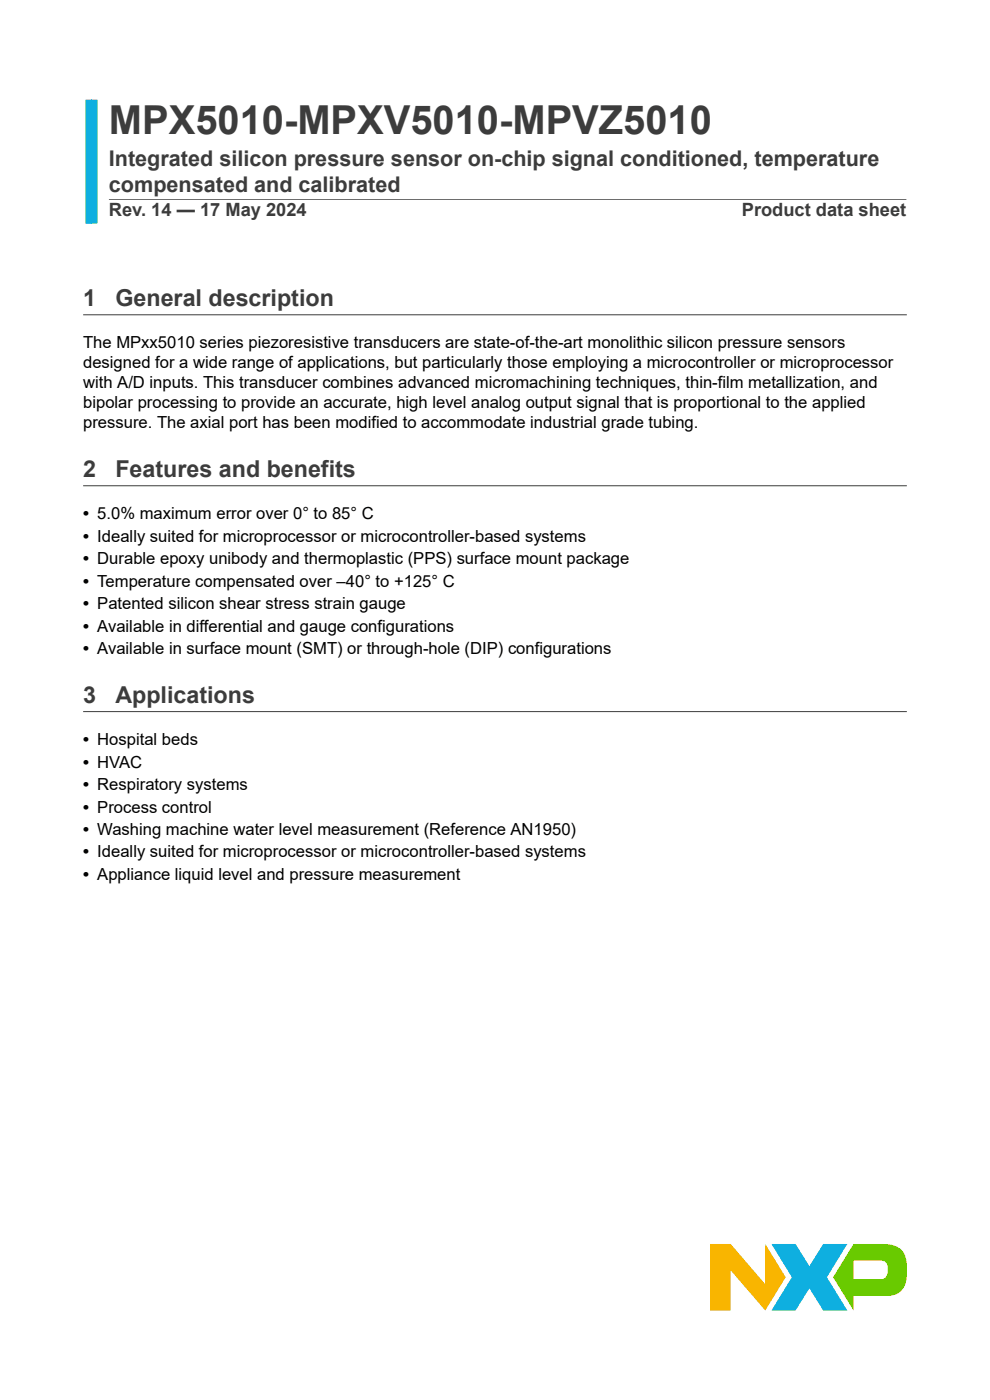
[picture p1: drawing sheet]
<svg xmlns="http://www.w3.org/2000/svg" width="210mm" height="297mm" viewBox="0 0 210 297" stroke-linecap="round" stroke-linejoin="round" font-family="sans-serif">
<defs><g id="words">
<text font-size="8.5" fill="#3c3c3c" x="23.1" y="28.4">MPX5010-MPXV5010-MPVZ5010</text>
<g font-size="4.9" fill="#3c3c3c">
<text x="17.6" y="65">1</text>
<text x="24.5" y="65">General description</text>
<text x="17.6" y="101.3">2</text>
<text x="24.5" y="101.3">Features and benefits</text>
<text x="17.6" y="149.2">3</text>
<text x="24.5" y="149.2">Applications</text>
</g>
<g font-size="4.6" fill="#3c3c3c">
<text x="23.1" y="35.3">Integrated silicon pressure sensor on-chip signal conditioned, temperature</text>
<text x="23.1" y="40.8">compensated and calibrated</text>
</g>
<g font-size="3.9" fill="#3c3c3c">
<text x="23.1" y="45.9">Rev. 14 — 17 May 2024</text>
<text x="157.4" y="45.9">Product data sheet</text>
</g>
<g font-size="3.5">
<text x="17.6" y="73.9">The MPxx5010 series piezoresistive transducers are state-of-the-art monolithic silicon pressure sensors</text>
<text x="17.6" y="78.1">designed for a wide range of applications, but particularly those employing a microcontroller or microprocessor</text>
<text x="17.6" y="82.4">with A/D inputs. This transducer combines advanced micromachining techniques, thin-film metallization, and</text>
<text x="17.6" y="86.6">bipolar processing to provide an accurate, high level analog output signal that is proportional to the applied</text>
<text x="17.6" y="90.8">pressure. The axial port has been modified to accommodate industrial grade tubing.</text>
<text x="17.6" y="110.2">• 5.0% maximum error over 0° to 85° C</text>
<text x="17.6" y="114.9">• Ideally suited for microprocessor or microcontroller-based systems</text>
<text x="17.6" y="119.7">• Durable epoxy unibody and thermoplastic (PPS) surface mount package</text>
<text x="17.6" y="124.5">• Temperature compensated over –40° to +125° C</text>
<text x="17.6" y="129.2">• Patented silicon shear stress strain gauge</text>
<text x="17.6" y="134">• Available in differential and gauge configurations</text>
<text x="17.6" y="138.7">• Available in surface mount (SMT) or through-hole (DIP) configurations</text>
<text x="17.6" y="158.1">• Hospital beds</text>
<text x="17.6" y="162.8">• HVAC</text>
<text x="17.6" y="167.6">• Respiratory systems</text>
<text x="17.6" y="172.4">• Process control</text>
<text x="17.6" y="177.1">• Washing machine water level measurement (Reference AN1950)</text>
<text x="17.6" y="181.9">• Ideally suited for microprocessor or microcontroller-based systems</text>
<text x="17.6" y="186.7">• Appliance liquid level and pressure measurement</text>
</g>
</g></defs>
<path d="M19.4 21.2v26.2" fill="none" stroke="#0eafe0" stroke-width="2.5" stroke-linecap="butt"/>
<path d="M23.1 42.4h169.2M17.6 66.8h174.8M17.6 103.1h174.8M17.6 151h174.8" fill="none" stroke="#3c3c3c" stroke-width=".21"/>
<path d="M150.6 263.9h4.4l7.3 8.5v-8.5l4.4 7.1-4.4 7-7.3-8.5v8.5h-4.4z" fill="#f9b500"/>
<path d="M181.1 263.9l-4.4 7.1 4.4 7v-3.1h7.3a3.9 3.9 0 0 0 4-4.5 8.9 8.9 0 0 0-.7-4.6 4.7 4.7 0 0 0-4.5-1.9zM181.1 267.4h5.4a1.62 1.62 0 0 1 1.8 2.2 1.57 1.57 0 0 1-1.4 1.8h-5.8z" fill="#69ca00"/>
<path d="M163.6 263.9h5.2l2.9 4.7 2.9-4.7h5.1l-4.3 7.1 4.3 7h-5.1l-2.9-4.7-2.9 4.7h-5.2l4.4-7z" fill="#0eafe0"/>
<use href="#words"/>
</svg>
